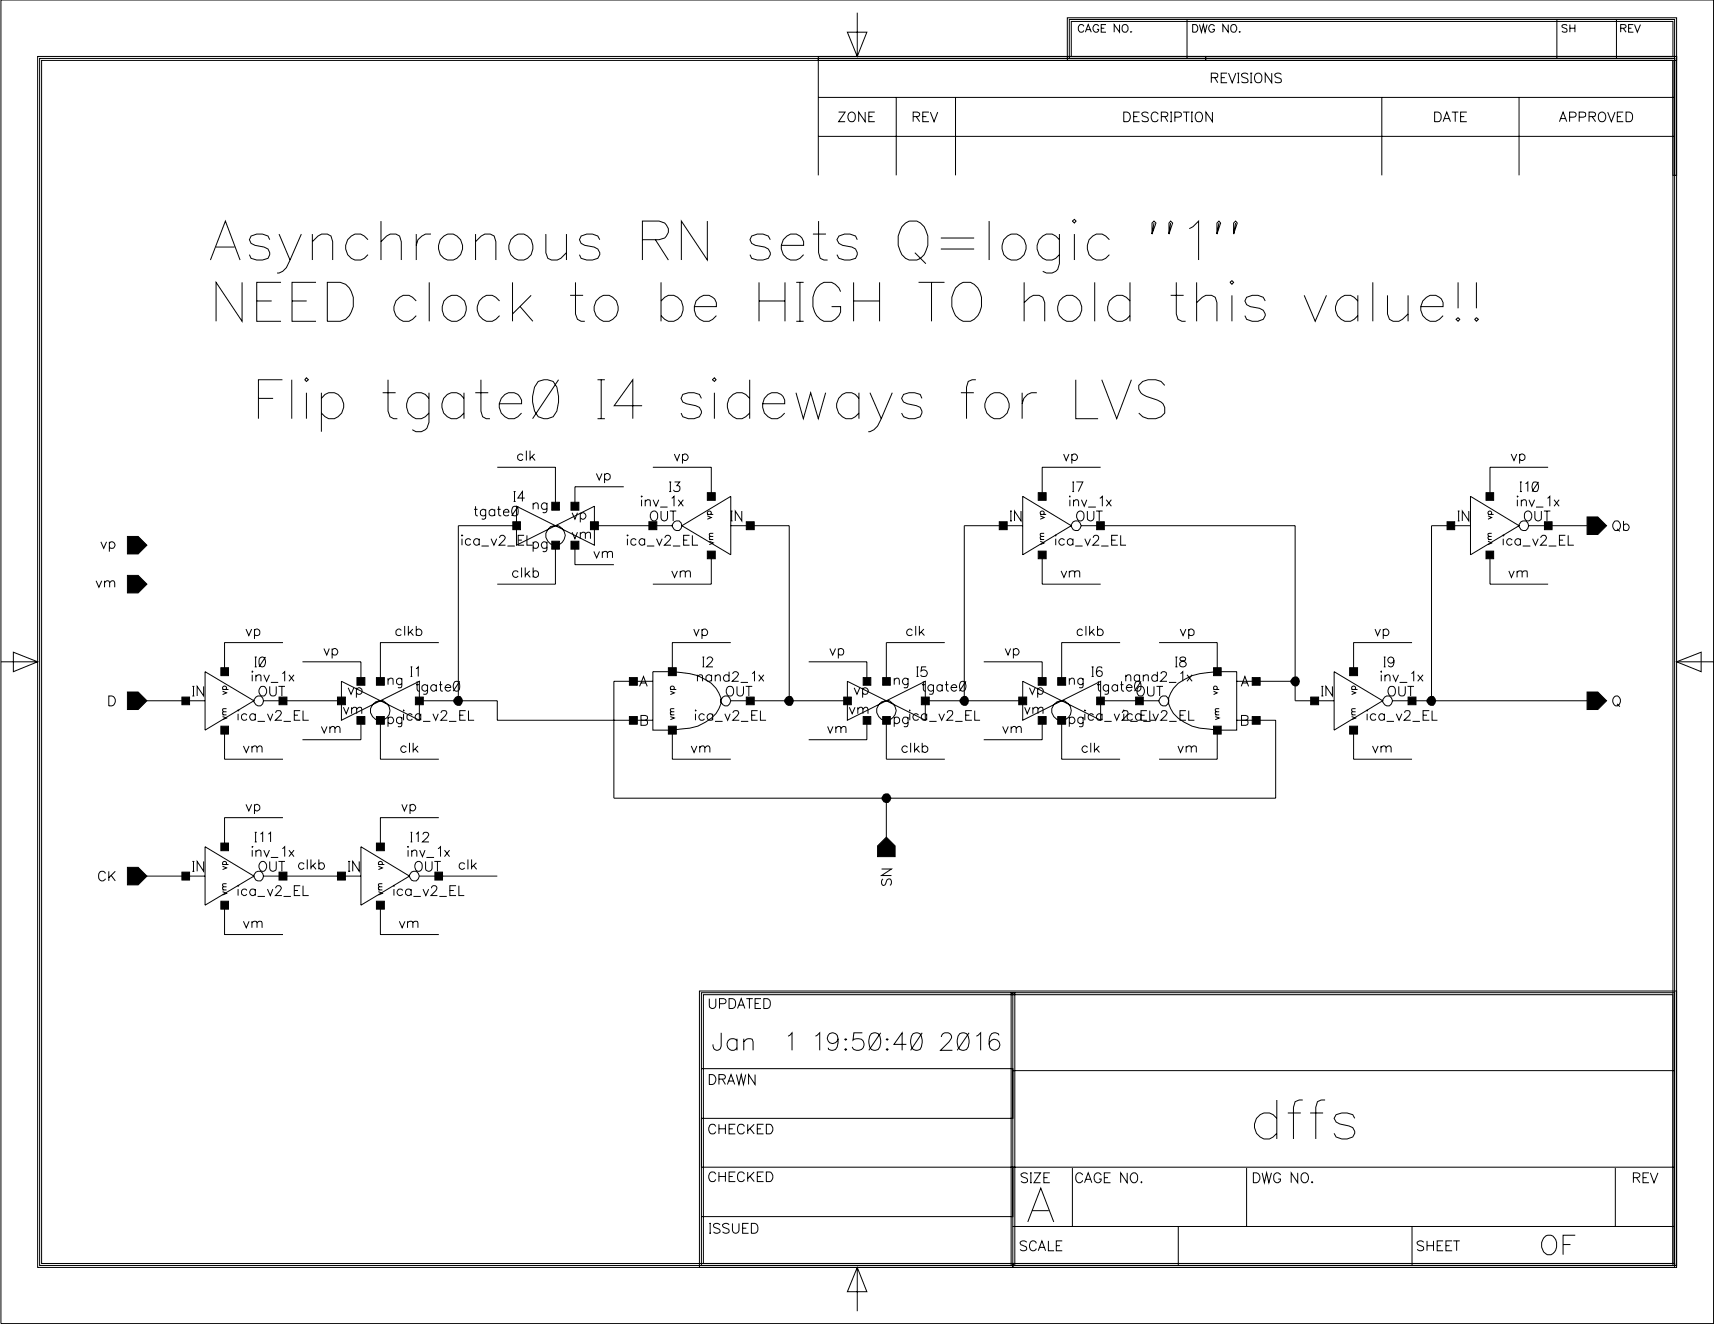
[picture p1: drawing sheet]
<svg xmlns="http://www.w3.org/2000/svg" width="514mm" height="398mm" viewBox="0 0 514 398" stroke-linecap="round" stroke-linejoin="round" font-family="sans-serif">
<g fill="none" stroke="#000" stroke-width=".3">
<path d="M11.3 16.9h491.5v362.6h-1.1v-361.4h-489.2v360.8h489.7v1.2h-490.9zM11.9 17.5h490.3v362h-490.3zM245.4 16.9h257.4v35.7h-1.1v-34.5h-256.3zM254.1 9.7h5.9l-2.9 7.2zM257.1 3.8v13.1M320.1 5.3h182.7v12.8h-141.2v-1.2h140.1v-10.5h-180.4v10.5h40.3v1.2h-41.5zM320.7 5.8h181.5v11.7h-181.5zM325.1 7.9a.88 .88 0 0 0-1-.5 .88 .88 0 0 0-.7 .8v.6a.88 .88 0 0 0 .7 .9 .88 .88 0 0 0 1-.6M325.5 9.7l.8-2.3 1 2.3M325.8 8.9h1.1M329.5 7.9l-.4-.4a1.1 1.1 0 0 0-1.4 1 1.1 1.1 0 0 0 1.4 1.1l.4-.8h-.5M330.2 8.5h1"/>
<path d="M331.7 7.4h-1.5v2.3h1.5M335.7 7.4v2.3l-1.6-2.3v2.3M336.9 7.5a1.1 1.1 0 0 1 1.4 1 1.1 1.1 0 0 1-1.4 1.1l-.4-.8 .1-.9zM339 9.6h.3zM356 5.8v11.7M357.7 7.4h.7a1.22 1.22 0 0 1 .8 1.1 1.22 1.22 0 0 1-.8 1.2h-.7zM359.7 7.4l.6 2.3 .6-2.3 .5 2.3 .6-2.3M364.2 7.9a.88 .88 0 0 0-1-.5 .88 .88 0 0 0-.7 .8v.6a.85 .85 0 0 0 .8 .9 .85 .85 0 0 0 .9-.9h-.6M368.3 7.4v2.3l-1.6-2.3v2.3M369.5 7.5a.79 .79 0 0 1 1.1 .2 1.11 1.11 0 0 1 .2 1.4 1.11 1.11 0 0 1-1.3 .5l-.4-.8 .1-.9zM371.6 9.6h.3zM466.9 5.8v11.7"/>
<path d="M469.9 7.7a.88 .88 0 0 0-1.5 .2l.1 .2 1.3 .5 .1 .7a.97 .97 0 0 1-1.5 0M470.8 8.5h1.5M470.8 7.4v2.3M472.3 7.4v2.3M484.7 5.8v11.7M486 8.5h1l.6-.5v-.2l-.2-.3-1.4-.1v2.3M486.8 8.5l.8 1.2M488.4 8.5h.8M489.8 7.4h-1.4v2.3h1.4M490.2 7.4l.8 2.3 .9-2.3M513.9 0v396.9h-513.6v-396.9M245.4 29.2h256.8"/>
<path d="M251.5 33.6h1.9l-1.9 2.9h1.9M254.5 34a1.2 1.2 0 0 1 1.6-.1 1.2 1.2 0 0 1 .4 1.5 1.1 1.1 0 0 1-1.1 1.1 1.1 1.1 0 0 1-1.1-1.1zM259.4 33.6v2.9l-1.9-2.9v2.9M260.5 35h1.1M262.3 33.6h-1.8v2.9h1.8M268.8 29.2v23.4M273.8 35h1.3a.68 .68 0 0 0 .6-.4 .68 .68 0 0 0-.1-.7l-.5-.3h-1.3v2.9M274.8 35l1 1.5M276.7 35h1.1M278.6 33.6h-1.9v2.9h1.9M279 33.6l1.1 2.9 1.1-2.9M286.5 29.2v23.4"/>
<path d="M337 33.6h1a1.55 1.55 0 0 1 1 1.5 1.55 1.55 0 0 1-1 1.4h-1zM340 35h1.1M341.7 33.6h-1.7v2.9h1.7M344.4 34a1.1 1.1 0 0 0-1.1-.4 1.1 1.1 0 0 0-.9 .7l.3 .4 1.4 .6 .3 .8a1.26 1.26 0 0 1-2 0M347.3 34.3a1.09 1.09 0 0 0-1.2-.7 1.09 1.09 0 0 0-.9 1.1v.7a1.09 1.09 0 0 0 .9 1.1 1.09 1.09 0 0 0 1.2-.7M348.3 35h1.2a.74 .74 0 0 0 .7-.9l-.7-.5h-1.2v2.9M349.3 35l.9 1.5M350.9 33.6h.6M350.9 36.5h.6M351.2 33.6v2.9M352.3 35.1h1.2l.6-.2 .2-.8-.8-.5h-1.2v2.9M354.8 33.6h1.9"/>
<path d="M355.8 33.6v2.9M357.2 33.6h.5M357.2 36.5h.5M357.4 33.6v2.9M358.7 34a1.2 1.2 0 0 1 1.5-.1 1.2 1.2 0 0 1 .4 1.5 1.1 1.1 0 0 1-1.1 1.1 1.1 1.1 0 0 1-1.1-1.1zM363.2 23.3l1.7-.1 .3-.4-.1-.6-.6-.3h-1.3v2.9M363.6 33.6v2.9l-2-2.9v2.9M364.3 23.3l.9 1.5M366.2 23.3h1.1M368 21.9h-1.8v2.9h1.8M368.4 21.9l1.1 2.9 1.1-2.9M371 21.9h.6"/>
<path d="M371 24.8h.6M371.4 21.9v2.9M374.3 22.4a1.1 1.1 0 0 0-1.1-.5 1.1 1.1 0 0 0-.9 .7l.3 .4 1.1 .5a.73 .73 0 0 1 .5 .5 .73 .73 0 0 1-.2 .7 1.65 1.65 0 0 1-1.7-.2M374.9 21.9h.6M374.9 24.8h.6M375.2 21.9v2.9M376.5 22.4a1.2 1.2 0 0 1 1.5-.2 1.2 1.2 0 0 1 .4 1.5 1.1 1.1 0 0 1-1.1 1.1 1.1 1.1 0 0 1-1.1-1.1zM381.4 21.9v2.9l-2-2.9v2.9M384.2 22.4a1.1 1.1 0 0 0-1-.5 1.1 1.1 0 0 0-.9 .7l.3 .4 1.4 .6a.7 .7 0 0 1 0 1.1 1.65 1.65 0 0 1-1.7-.2M414.4 29.2v23.4M430.2 33.6h1a1.55 1.55 0 0 1 1 1.5 1.55 1.55 0 0 1-1 1.4h-1zM432.8 36.5l1.1-2.9 1.1 2.9"/>
<path d="M433.2 35.6h1.3M435.4 33.6h1.9M436.4 33.6v2.9M438 35h1.1M439.9 33.6h-1.9v2.9h1.9M455.5 29.2v23.4M467.6 36.5l1.1-2.9 1.1 2.9M468.1 35.6h1.3M470.7 35.1h1.3a.77 .77 0 0 0 .6-.5 .77 .77 0 0 0-.2-.8l-1.7-.2v2.9M473.6 35.1h1.2l.6-.2v-1l-.6-.3h-1.2v2.9M476.5 35h1.3a.74 .74 0 0 0 .7-.9l-.7-.5h-1.3v2.9M477.5 35l1 1.5"/>
<path d="M479.6 34a1.2 1.2 0 0 1 1.5-.1 1.2 1.2 0 0 1 .4 1.5 1.1 1.1 0 0 1-1.1 1.1 1.1 1.1 0 0 1-1.1-1.1zM482.1 33.6l1.1 2.9 1.1-2.9M485 35h1.1M486.8 33.6h-1.8v2.9h1.8M487.6 33.6h1a1.55 1.55 0 0 1 1 1.5 1.55 1.55 0 0 1-1 1.4h-1zM245.4 40.9h256.8M245.4 52.6v-35.1h256.8v35.1M63.1 78l4.5-11.7 4.4 11.7M64.8 74.1h5.5M80.9 71.9l-.5-1.1-1.7-.6h-1.7l-1.7 .6-.5 1.1 .5 1.1 1.2 .6 2.7 .5 1.2 .6 .5 1.1v.6l-.5 1.1-1.7 .5h-1.7l-1.7-.5-.5-1.1M83.7 70.2l3.3 7.8M90.4 70.2l-4.5 10.1-1.1 1.1-1.1 .5h-.6"/>
<path d="M93.7 72.5l1.7-1.7 1.1-.6h1.7l1.1 .6 .5 1.7v5.5M93.7 70.2v7.8M110.3 71.9a3.6 3.6 0 0 0-3.9-1.7 3.6 3.6 0 0 0-2.7 3.4 3.7 3.7 0 0 0 2.2 4.1 3.7 3.7 0 0 0 4.4-1.3M114.2 72.5l1.7-1.7 1.1-.6h1.7l1.1 .6 .5 1.7v5.5M114.2 66.3v11.7M124.8 70.2v7.8M129.2 70.2a3.8 3.8 0 0 0-4.4 3.4M132 71.9a3.6 3.6 0 0 1 4-1.7 3.6 3.6 0 0 1 2.7 3.4 3.7 3.7 0 0 1-3.6 4.5 3.7 3.7 0 0 1-3.6-4.5zM142.6 72.5l1.7-1.7 1.1-.6h1.6l1.2 .6 .5 1.7v5.5M142.6 70.2v7.8M153.2 71.9a3.6 3.6 0 0 1 4.5-1.5 3.6 3.6 0 0 1 2.1 4.3 3.7 3.7 0 0 1-4.2 3.3 3.7 3.7 0 0 1-3-4.4zM163.7 70.2v5.6l.6 1.7 1.1 .5h1.7l1.1-.5 1.7-1.7"/>
<path d="M169.9 70.2v7.8M179.9 71.9l-.6-1.1-1.6-.6h-1.7l-1.7 .6-.5 1.1 .5 1.1 1.1 .6 2.8 .5 1.1 .6 .6 1.1v.6l-.6 1.1-1.6 .5h-1.7l-1.7-.5-.5-1.1M192.6 71.9h5l1.7-.5a2.76 2.76 0 0 0 0-4.5l-1.7-.6h-5v11.7M196.5 71.9l3.9 6.1M212.1 66.3v11.7l-7.8-11.7v11.7M231 71.9l-.6-1.1-1.6-.6h-1.7l-1.7 .6-.5 1.1 .5 1.1 1.1 .6 2.8 .5 1.1 .6 .6 1.1v.6l-.6 1.1-1.6 .5h-1.7l-1.7-.5-.5-1.1M234.3 73.6h6.7a3.1 3.1 0 0 0-1.6-3.1 3.1 3.1 0 0 0-3.4 .3 3.9 3.9 0 0 0-1.3 5.2 3.9 3.9 0 0 0 5.2 1.5l1.1-1.1M243.8 70.2h3.9M245.5 66.3v9.5l.5 1.7 1.1 .5h1.1M257.1 71.9l-.5-1.1-1.7-.6h-1.6l-1.7 .6-.6 1.1 .6 1.1 1.1 .6 2.8 .5 1.1 .6 .5 1.1v.6l-.5 1.1-1.7 .5h-1.6l-1.7-.5-.6-1.1M270.5 68a4 4 0 0 1 3.9-1.8 4 4 0 0 1 3.3 2.9 7.1 7.1 0 0 1-1.7 8.4 4 4 0 0 1-6.1-2.2 7.5 7.5 0 0 1 .6-7.3zM274.3 75.8l3.4 3.3"/>
<path d="M282.1 71.4h10M282.1 74.7h10M296.6 66.3v11.7M301 71.9a3.6 3.6 0 0 1 4-1.7 3.6 3.6 0 0 1 2.7 3.4 3.7 3.7 0 0 1-3.6 4.5 3.7 3.7 0 0 1-3.6-4.5zM317.7 70.2v8.9l-.5 1.7a3.3 3.3 0 0 1-4.5 .6M317.7 71.9a3.6 3.6 0 0 0-4-1.7 3.6 3.6 0 0 0-2.7 3.4 3.7 3.7 0 0 0 2.2 4.1 3.7 3.7 0 0 0 4.5-1.3M321.6 66.3l.6-.5 .5 .5-.5 .6zM322.2 70.2v7.8M332.7 71.9a3.6 3.6 0 0 0-4.5-1.5 3.6 3.6 0 0 0-2.1 4.3 3.6 3.6 0 0 0 2.7 3.3 3.6 3.6 0 0 0 3.9-1.6M346.1 66.9l-.6 3.3v-3.3l.6-.6 .6 .6-1.2 3.3M351.1 66.9l-.6 3.3v-3.3l.6-.6 .5 .6-1.1 3.3M356.6 68.6l1.1-.6 1.7-1.7v11.7"/>
<path d="M365.5 66.9l-.6 3.3v-3.3l.6-.6 .5 .6-1.1 3.3M370.5 66.9l-.6 3.3v-3.3l.6-.6 .5 .6-1.1 3.3M72.6 84.7v11.7l-7.8-11.7v11.7M77 90.3h4.5M84.3 84.7h-7.3v11.7h7.3M87.6 90.3h4.4M94.8 84.7h-7.2v11.7h7.2M98.2 84.7h3.9a5.2 5.2 0 0 1 3.8 4.5 7 7 0 0 1-2.2 6.6l-1.6 .6h-3.9zM124.8 90.3a3.6 3.6 0 0 0-4-1.7 3.6 3.6 0 0 0-2.7 3.3 3.7 3.7 0 0 0 2.3 4.1 3.7 3.7 0 0 0 4.4-1.3M128.7 84.7v11.7M133.1 90.3a3.7 3.7 0 0 1 4.6-1.5 3.7 3.7 0 0 1 2.1 4.2 3.7 3.7 0 0 1-4.2 3.4 3.7 3.7 0 0 1-3-4.5zM149.8 90.3a3.6 3.6 0 0 0-4-1.7 3.6 3.6 0 0 0-2.7 3.3 3.7 3.7 0 0 0 2.3 4.1 3.7 3.7 0 0 0 4.4-1.3"/>
<path d="M153.7 84.7v11.7M156 91.9l3.8 4.5M159.3 88.6l-5.6 5.5M171 88.6h3.9M172.6 84.7v9.4l.6 1.7 1.1 .6h1.1M178.8 90.3a3.6 3.6 0 0 1 4.5-1.5 3.6 3.6 0 0 1 2.1 4.2 3.7 3.7 0 0 1-4.2 3.4 3.7 3.7 0 0 1-3-4.5zM198.2 90.3a3.6 3.6 0 0 1 4.6-1.5 3.6 3.6 0 0 1 2 4.2 3.5 3.5 0 0 1-2.7 3.3 3.5 3.5 0 0 1-3.9-1.6M198.2 84.7v11.7M208.2 91.9h6.6a3.1 3.1 0 0 0-1.5-3 3.1 3.1 0 0 0-3.5 .3 4 4 0 0 0-1.4 4.6 4 4 0 0 0 4.2 2.6l1.1-.6 1.1-1.1M227.6 90.3h7.8M227.6 84.7v11.7M235.4 84.7v11.7"/>
<path d="M238.8 84.7h2.2M238.8 96.4h2.2M239.9 84.7v11.7M252.1 87.5a4 4 0 0 0-3.9-3 4 4 0 0 0-3.9 3 6.6 6.6 0 0 0 2.8 8.9 4 4 0 0 0 5-4.5h-2.7M256 90.3h7.8M256 84.7v11.7M263.8 84.7v11.7M275.4 84.7h7.8M279.3 84.7v11.7M286.5 86.4a4 4 0 0 1 4-1.8 4 4 0 0 1 3.3 2.9 6.6 6.6 0 0 1-2.8 8.9 4.3 4.3 0 0 1-5-2.8 7.4 7.4 0 0 1 .5-7.2zM307.1 90.8l1.7-1.6 1.1-.6h1.7l1.1 .6 .6 1.6v5.6M307.1 84.7v11.7"/>
<path d="M318.8 89.2a3.8 3.8 0 0 1 4.8 .7 3.8 3.8 0 0 1 .2 4.8 3.6 3.6 0 0 1-4.5 1.5 3.6 3.6 0 0 1-2.1-4.3l.5-1.6zM328.3 84.7v11.7M338.9 90.3a3.7 3.7 0 0 0-4.6-1.5 3.7 3.7 0 0 0-2.1 4.2 3.6 3.6 0 0 0 2.7 3.3 3.6 3.6 0 0 0 4-1.6M338.9 84.7v11.7M351.1 88.6h3.9M352.7 84.7v9.4l.6 1.7 1.1 .6h1.1M358.8 90.8l1.7-1.6 1.1-.6h1.7l1.1 .6 .5 1.6v5.6M358.8 84.7v11.7M368.8 84.7l.6-.5 .5 .5-.5 .6zM369.4 88.6v7.8M379.4 90.3l-.6-1.1-1.6-.6h-1.7l-1.7 .6-.5 1.1 .5 1.1 1.1 .5 2.8 .6 1.1 .5 .6 1.1v.6l-.6 1.1-1.6 .6h-1.7l-1.7-.6-.5-1.1M391.1 88.6l3.3 7.8 3.4-7.8"/>
<path d="M407.2 90.3a3.6 3.6 0 0 0-4-1.7 3.6 3.6 0 0 0-2.7 3.3 3.7 3.7 0 0 0 2.2 4.1 3.7 3.7 0 0 0 4.5-1.3M407.2 88.6v7.8M411.7 84.7v11.7M416.1 88.6v5.5l.6 1.7 1.1 .6h1.7l1.1-.6 1.7-1.7M422.3 88.6v7.8M426.1 91.9h6.7a3.1 3.1 0 0 0-1.6-3 3.1 3.1 0 0 0-3.4 .3 4 4 0 0 0-1.5 4.7 4 4 0 0 0 4.3 2.5l1.1-.6 1.1-1.1M436.7 95.8l.5-.6 .6 .6-.6 .6zM437.2 84.7v7.8M442.2 95.8l.6-.6 .5 .6-.5 .6zM442.8 84.7v7.8M77.5 119.5h4.4M84.7 113.9h-7.2v11.7"/>
<path d="M87.5 113.9v11.7M91.9 113.3l.6 .6-.6 .5-.5-.5zM91.9 117.8v7.8M96.4 119.5a3.7 3.7 0 0 1 4.5-1.5 3.7 3.7 0 0 1 2.2 4.2 3.6 3.6 0 0 1-2.7 3.3 3.6 3.6 0 0 1-4-1.6M96.4 117.8v11.7M114.8 117.8h3.8M116.4 113.9v9.4l.6 1.7 1.1 .6h1.1M128.6 117.8v8.9a3.1 3.1 0 0 1-1.8 2.6 3.1 3.1 0 0 1-3.2-.4M128.6 119.5a3.7 3.7 0 0 0-4.5-1.5 3.7 3.7 0 0 0-2.2 4.2 3.6 3.6 0 0 0 2.8 3.3 3.6 3.6 0 0 0 3.9-1.6M139.1 119.5a3.6 3.6 0 0 0-4.4-1.5 3.6 3.6 0 0 0-2.2 4.2 3.5 3.5 0 0 0 2.7 3.3 3.5 3.5 0 0 0 3.9-1.6M139.1 117.8v7.8M142.5 117.8h3.9"/>
<path d="M144.2 113.9v9.4l.5 1.7 1.1 .6h1.1M161.4 114.4l1.7-.5h1.1l1.7 .5 1.1 1.7 .5 2.8v1.7l-.5 2.7-1.1 1.7-1.7 .6h-1.1l-1.7-.6a8.9 8.9 0 0 1 0-10.6zM167.5 113.9l-7.8 11.7M179.2 113.9h2.2M180.3 113.9v11.7M210.3 119.5l-.6-1.2-1.6-.5h-1.7l-1.6 .5-.6 1.2 .6 1.1 4.9 1.6 .6 1.1v.6l-.6 1.1-1.6 .6h-1.7l-1.6-.6-.6-1.1M213.6 113.9l.6-.6 .5 .6-.5 .5zM214.2 117.8v7.8M224.8 119.5a3.7 3.7 0 0 0-4.5-1.5 3.7 3.7 0 0 0-2.2 4.2 3.6 3.6 0 0 0 2.7 3.3 3.6 3.6 0 0 0 4-1.6M224.8 113.9v11.7M238.7 117.8l2.2 7.8 2.2-7.8 2.3 7.8 2.2-7.8M257.6 119.5a3.7 3.7 0 0 0-4.5-1.5 3.7 3.7 0 0 0-2.2 4.2 3.6 3.6 0 0 0 2.7 3.3 3.6 3.6 0 0 0 4-1.6"/>
<path d="M257.6 117.8v7.8M260.9 117.8l3.4 7.8M267.6 117.8l-3.3 7.8a4.6 4.6 0 0 1-3.9 3.9M276.5 119.5l-.5-1.2-1.7-.5h-1.7l-1.6 .5-.6 1.2 .6 1.1 5 1.6 .5 1.1v.6l-.5 1.1-1.7 .6h-1.7l-1.6-.6-.6-1.1M288.1 117.8h3.9M292.6 113.9h-1.1l-1.1 .5-.6 1.7v9.5M297 118.3a3.8 3.8 0 0 1 4.8 .7 3.8 3.8 0 0 1 .2 4.9 3.6 3.6 0 0 1-3.9 1.6 3.6 3.6 0 0 1-2.8-3.3v-1.1l.6-1.6zM306.5 117.8v7.8M310.9 117.8a3.6 3.6 0 0 0-4.4 3.3M322.6 113.9v11.7h6.7M330.4 113.9l4.5 11.7 4.4-11.7M349.3 115.6l-1.1-1.2a5.4 5.4 0 0 0-6.7 1.2 3 3 0 0 0 2.3 3.3l3.3 1.1a3.1 3.1 0 0 1 2.2 3.9 5.1 5.1 0 0 1-7.8 0"/>
<path d="M149.7 121.1h6.7a3.1 3.1 0 0 0-1.5-3.1 3.1 3.1 0 0 0-3.5 .3 4 4 0 0 0-1.5 4.7 4 4 0 0 0 4.3 2.6l1.1-.6 1.1-1.1M156.8 136.6a.9 .9 0 0 0-1.3-.1 .9 .9 0 0 0 0 1.3 .9 .9 0 0 0 1.3-.1M157.8 135.1v3M158.9 135.1v3M159.5 137l1 1.1M160.3 136.1l-1.4 1.4M179.2 125.6h2.2M192.6 121.7h-8.4l5.6-7.8v11.7M202.2 136.1l.9 2 .7-2M204.7 136.6a.94 .94 0 0 1 1.4-.2 .94 .94 0 0 1 0 1.4 .94 .94 0 0 1-1.4-.1M204.7 136.1v2.9M228.7 121.1h6.6a3.1 3.1 0 0 0-1.5-3.1 3.1 3.1 0 0 0-3.5 .3 4.2 4.2 0 0 0 1.1 7.3h1.7l1.1-.6 1.1-1.1"/>
<path d="M319 136.1l.7 2 .9-2M321.4 136.6a.94 .94 0 0 1 1.4-.2 .94 .94 0 0 1 0 1.4 .94 .94 0 0 1-1.4-.1M321.4 136.1v2.9M453.2 136.1l.8 2 .9-2M455.7 136.6a.9 .9 0 0 1 1.3-.1 .9 .9 0 0 1 0 1.3 .9 .9 0 0 1-1.3-.1M455.7 136.1v2.9M142.2 152.7h1M142.6 151.8v2.4l.2 .4 .5 .1M145.7 152.7v2.3a.72 .72 0 0 1-.5 .6 .72 .72 0 0 1-.7-.1M145.7 153.2a.92 .92 0 0 0-1.4-.1 .92 .92 0 0 0 0 1.3 .92 .92 0 0 0 1.4-.1M148.4 153.2a.96 .96 0 0 0-1.4-.1 .96 .96 0 0 0 0 1.4 .96 .96 0 0 0 1.4-.2M148.4 152.7v2"/>
<path d="M149.1 140.1h17.5v11.7M149.1 152.7h1M149.5 151.8v2.4l.2 .4 .6 .1M151 153.6h1.6a.81 .81 0 0 0-.8-.9 .81 .81 0 0 0-.8 .9 .91 .91 0 0 0 .5 1 .91 .91 0 0 0 1.1-.3M153.9 152a.95 .95 0 0 1 1.4 .4 2.59 2.59 0 0 1-.3 2.2 1.02 1.02 0 0 1-1.4-.4 2.23 2.23 0 0 1 .3-2.2zM154 147.4h.6M154 150.4h.6M154.3 147.4v3M154.9 151.8v11.7l23.4-11.7v11.7zM154.9 157.6h-17.5v52.5M155.4 151.8l-2 2.9M157.3 149.4h-2l1.4-2v3"/>
<path d="M159.9 151.4l.7-.6 .6 .2 .2 1.7M159.9 150.8v1.9M164 150.8v2.3a.79 .79 0 0 1-1 .7l-.2-.2M164 151.2a.96 .96 0 0 0-1.4-.1 .96 .96 0 0 0 0 1.4 .96 .96 0 0 0 1.4-.1M165.1 157.9a2.98 2.98 0 0 1 3.8 .9 2.98 2.98 0 0 1-.3 3.8 2.88 2.88 0 0 1-4 .2 2.88 2.88 0 0 1-.3-4zM171.6 159.6l.8 1.9 .8-1.9M171.6 153.8l.8 1.9 .8-1.9M174 154.2a.94 .94 0 0 1 1.4-.2 .94 .94 0 0 1 0 1.4 .94 .94 0 0 1-1.4-.1M174 153.8v2.8M174 159.6v1.9M178.3 157.6h23.3M178.8 142l.9 1.9 .8-1.9"/>
<path d="M181.3 142.4a.94 .94 0 0 1 1.4-.1 .94 .94 0 0 1 0 1.4 .94 .94 0 0 1-1.4-.2M181.3 142v2.9M187.1 146h-14.7v5.8M192.2 148.8h.4l-.2 .2zM192.4 149.9v1.9M193.5 150.5l.7-.6 .7 .1 .1 1.8M193.5 149.9v1.9M195.3 153.7a1.07 1.07 0 0 1 1.2-.4 1.07 1.07 0 0 1 .7 1 1.34 1.34 0 0 1-1.3 1.9l-.6-.4a2.08 2.08 0 0 1 0-2.1zM195.8 140.1h17.5v8.7M195.9 149.9l.8 1.9 .9-1.9M198 152.1h2.2M198.2 153.2v2.2a.98 .98 0 0 0 1 .8 .98 .98 0 0 0 1-.8v-2.2"/>
<path d="M200.7 147.4h.6M200.7 144.5h.6M200.9 153.2h1.9M201 144.5v2.9M201.5 149.4l.6-.6v3M201.9 153.2v3M202.3 144.5h1.5l-.8 1.1a.93 .93 0 0 1 .9 1.1 .93 .93 0 0 1-1.3 .7l-.6-.5M203.4 149.9l1.5 1.9M204.5 157.6l14.6-8.8v17.6zM204.9 149.9l-1.5 1.9M212.1 154.7l1.2 .5-1.2 .5M212.1 154.3h1.8"/>
<path d="M212.4 154.3a.57 .57 0 0 1-.1-.9 .57 .57 0 0 1 .8 0 .57 .57 0 0 1-.1 .9M213.9 159.9l-1.1 .1-.1 .4 .3 .5M219.1 157.6h17.6v52.5M219.1 153.2h.6M219.1 156.2h.6M219.4 153.2v3M222.4 153.2v3l-1.9-3v3M302.9 153.2h.6M302.9 156.2h.6M303.1 153.2v3M306.2 153.2v3l-2-3v3M306.7 148.8l14.6 8.8-14.6 8.8z"/>
<path d="M306.7 157.6h-17.5v52.5M311.9 154.7l1.2 .5-1.2 .5M311.9 154.3h1.8M312.2 154.3a.57 .57 0 0 1-.1-.9 .57 .57 0 0 1 .9 0 .57 .57 0 0 1-.1 .9M313.1 159.9l-1.1 .1-.1 .4 .4 .5M320.7 148.8h.2l-.1 .2zM320.8 149.9v1.9M321.6 147.4h.5M321.6 144.5h.5M321.8 144.5v2.9M321.9 150.5l.7-.6 .7 .1 .2 1.8M321.9 149.9v1.9"/>
<path d="M322.8 144.5h1.9l-1.3 2.9M323.1 153.7a1.08 1.08 0 0 1 1.2-.4 1.08 1.08 0 0 1 .8 1 1.34 1.34 0 0 1-1.4 1.9l-.6-.4a2.08 2.08 0 0 1 0-2.1zM324.2 157.6h64.2v52.5h11.7M324.3 149.9l.8 1.9 .8-1.9M326.1 153.2v2.2a.98 .98 0 0 0 1 .8 .98 .98 0 0 0 .9-.8v-2.2M326.3 152.1h2.3M328.7 153.2h2M329.6 153.2v3M329.8 149.4l.8-.6v3M330.1 140.1h-17.6v8.7M331.8 149.9l1.5 1.9M333.3 149.9l-1.5 1.9"/>
<path d="M437.2 153.2h.5M437.2 156.2h.5M437.4 153.2v3M440.5 153.2v3l-2-3v3M441 148.8l14.5 8.8-14.5 8.8zM441 157.6h-11.7v52.5M446.2 154.7l1.1 .5-1.1 .5M446.2 154.3h1.7M446.5 154.3a.55 .55 0 0 1-.1-.9 .55 .55 0 0 1 .8 0 .55 .55 0 0 1-.1 .9M447.3 159.9l-1 .1-.1 .4 .4 .5M455 148.8h.2l-.2 .2zM455 149.9v1.9"/>
<path d="M455.8 147.4h.6M455.8 144.5h.6M456 144.5v2.9M456.2 150.5l.7-.6 .7 .1 .1 1.8M456.2 149.9v1.9M457.5 145l.7-.5v2.9M457.7 153.4a1.15 1.15 0 0 1 1.6 .9v.8a1.1 1.1 0 0 1-1.1 1.1 1.1 1.1 0 0 1-1.1-1.1 1.51 1.51 0 0 1 .6-1.7zM458.4 157.6h17.5M458.5 149.9l.8 1.9 .9-1.9M459.9 144.6a1.02 1.02 0 0 1 1.3 .4 2.42 2.42 0 0 1-.2 2.3 1.02 1.02 0 0 1-1.4-.4 2.42 2.42 0 0 1 .3-2.3zM460.3 153.2v2.2a.98 .98 0 0 0 .9 .8 .98 .98 0 0 0 1-.8v-2.2M460.6 152.1h2.2"/>
<path d="M461.4 144.5l-2 2.9M463 153.2h1.9M463.9 153.2v3M464.1 149.4l.7-.6v3M464.3 140.1h-17.5v8.7M466 149.9l1.6 1.9M467.6 149.9l-1.6 1.9M475.9 155h3.3l2.6 2.6-2.6 2.7h-3.3zM484.2 156.3a1.41 1.41 0 0 1 1.6 .7 1.41 1.41 0 0 1-.2 1.7l-.3 .3a1.41 1.41 0 0 1-1.6-.7 1.41 1.41 0 0 1 .3-1.7zM484.9 158.6l.9 .7M486.9 157.6a.94 .94 0 0 1 1.4-.2 .94 .94 0 0 1 0 1.4 .94 .94 0 0 1-1.4-.1M486.9 156.2v2.9"/>
<path d="M28.8 174.2l.9 1.9 .8-1.9M30.3 162.5l.8 1.9 .8-1.9M31.4 174.8l.6-.6 .7 .1 .2 1.8M31.4 174.2v1.9M32.8 162.9a.94 .94 0 0 1 1.4-.2 .94 .94 0 0 1 0 1.4 .94 .94 0 0 1-1.4-.1M32.8 162.5v2.9M32.9 174.8l.7-.6 .6 .1 .2 1.8M38.2 160.9h3.2l2.7 2.6-2.7 2.6h-3.2zM38.2 172.6h3.2l2.7 2.6-2.7 2.6h-3.2zM138.4 160.5h.3l-.2 .2zM138.5 161.5v2M141.2 162a.9 .9 0 0 0-1.4-.1 .9 .9 0 0 0 0 1.3 .9 .9 0 0 0 1.4-.1"/>
<path d="M143.7 162a.94 .94 0 0 0-1.4-.2 .94 .94 0 0 0 0 1.4 .94 .94 0 0 0 1.4-.1M143.7 161.5v2M144.4 163.7h2.2M147.3 161.5l.8 2 .9-2M149.8 161.3l.3-.6 .3-.2h.5l.4 .4a.79 .79 0 0 1-.2 1.2l-1.5 1.4h2M152.2 163.7h2.2M155.4 171.6a.95 .95 0 0 0-1.4-.1 .95 .95 0 0 0 0 1.4 .95 .95 0 0 0 1.4-.2M155.4 162h1.1M156.4 170.2v2.9M157.2 160.5h-1.8v3h1.8M157.5 170.2v2.9M158 160.5v3h1.7"/>
<path d="M158 172l1 1.1M158.9 171.2l-1.4 1.4M159.9 171.6a.91 .91 0 0 1 1.3-.1 .91 .91 0 0 1 0 1.3 .91 .91 0 0 1-1.3-.1M159.9 162.9a.9 .9 0 0 1 1.3-.1 .9 .9 0 0 1 0 1.3 .9 .9 0 0 1-1.3-.1M159.9 162.5v2.9M159.9 170.2v2.9M164 162.5v2.3a.79 .79 0 0 1-1 .6l-.2-.1M164 162.9a.94 .94 0 0 0-1.4-.2 .94 .94 0 0 0 0 1.4 .94 .94 0 0 0 1.4-.1M166.6 163.5v11.7h-17.5M172.4 163.5v5.8h11.7M174 160.1a1 1 0 0 1 1.5-.3v1.7M175.5 160.1a1 1 0 0 1 1.5-.3l.1 1.7"/>
<path d="M178.1 165.4l.8 1.9 .9-1.9M180.6 165.9a1.02 1.02 0 0 1 1.4-.5l.1 1.9M180.6 165.4v1.9M182.1 165.9a1.02 1.02 0 0 1 1.4-.5l.2 1.9M188 160.5h.3l-.1 .2zM188.2 161.5v2M190.8 162a.9 .9 0 0 0-1.3-.1 .9 .9 0 0 0 0 1.3 .9 .9 0 0 0 1.3-.1M193.3 162a.94 .94 0 0 0-1.4-.2 .94 .94 0 0 0 0 1.4 .94 .94 0 0 0 1.4-.1M193.3 161.5v2M194 163.7h2.2M196.9 161.5l.8 2 .9-2M199.4 161.3l.3-.6 .3-.2h.5l.4 .4a.79 .79 0 0 1-.2 1.2l-1.5 1.4h2"/>
<path d="M201.5 171.2l.8 1.9 .8-1.9M201.8 163.7h2.2M204 171.7a1.02 1.02 0 0 1 1.3-.4l.2 1.8M204 171.2v1.9M205 162h1.1M205.5 171.7a1.02 1.02 0 0 1 1.4-.4l.1 1.8M206.8 160.5h-1.8v3h1.8M207.6 160.5v3h1.7M212.7 162.3l1.2 .5-1.2 .5M212.7 161.8h1.2M213.3 166.4v8.8h-17.5M213.9 160.9l-1.1 .1-.1 .4 .3 .4"/>
<path d="M311.9 162.3l1.2 .5-1.2 .5M311.9 161.8h1.2M312.5 166.4v8.8h17.6M313.1 160.9l-1.1 .1-.1 .4 .4 .4M316.4 160.5h.3l-.1 .2zM316.6 161.5v2M318.2 171.2l.9 1.9 .8-1.9M319.2 162a.94 .94 0 0 0-1.4-.2 .94 .94 0 0 0 0 1.4 .94 .94 0 0 0 1.4-.1M320.7 171.7a1.15 1.15 0 0 1 1.4-.4l.2 1.8M320.7 171.2v1.9M321.8 162a.94 .94 0 0 0-1.4-.2 .94 .94 0 0 0 0 1.4 .94 .94 0 0 0 1.4-.1M321.8 161.5v2"/>
<path d="M322.3 171.7a1.02 1.02 0 0 1 1.3-.4l.2 1.8M322.4 163.7h2.2M325.3 161.5l.9 2 .8-2M327.9 161.3v-.4l.5-.4h.6l.5 .6-.4 1-1.4 1.4h1.9M330.2 163.7h2.2M333.4 162h1.1M335.2 160.5h-1.8v3h1.8M336.1 160.5v3h1.6M446.2 162.3l1.1 .5-1.1 .5M446.2 161.8h1.1M446.8 166.4v8.8h17.5M447.3 160.9l-1 .1-.1 .4 .4 .4"/>
<path d="M450.8 160.4l.2 .1-.2 .2zM450.8 161.5v2M452.5 171.2l.7 1.9 .9-1.9M453.5 162a.94 .94 0 0 0-1.4-.2 .94 .94 0 0 0 0 1.4 .94 .94 0 0 0 1.4-.1M454.9 171.7a1.1 1.1 0 0 1 1.5-.4l.1 1.8M454.9 171.2v1.9M456 162a.94 .94 0 0 0-1.4-.2 .94 .94 0 0 0 0 1.4 .94 .94 0 0 0 1.4-.1M456 161.5v2M456.5 171.7a1.1 1.1 0 0 1 1.4-.4l.1 1.8M456.6 163.7h2.3M459.6 161.5l.8 2 .9-2M462.1 161.3v-.2a1.03 1.03 0 0 1 1.1-.6l.4 .4a.79 .79 0 0 1-.3 1.2l-1.3 1.4h1.9"/>
<path d="M464.4 163.7h2.3M467.6 162h1.1M469.4 160.5h-1.8v3h1.8M470.3 160.5v3h1.7M.3 198.5h11M4 195.6l7.3 2.9-7.3 2.9zM73.8 188.6l.8 2 .9-2M76.3 189.1a.92 .92 0 0 1 1.3-.1 .92 .92 0 0 1 0 1.3 .92 .92 0 0 1-1.3-.1M76.3 188.6v3M76.4 197h.6M76.4 200h.6M76.7 197v3"/>
<path d="M78.1 197.2a.86 .86 0 0 1 1.3 .4 1.51 1.51 0 0 1-.9 2.4 1.87 1.87 0 0 1-.4-2.8zM79.6 197l-1.9 3M84.9 192.7h-17.6v8.7M90.7 198.5h17.5v5.8M97.1 194.5l.9 1.9 .7-1.9M99.6 194.9a.94 .94 0 0 1 1.4-.1 .94 .94 0 0 1 0 1.4 .94 .94 0 0 1-1.4-.2M99.6 194.5v2.9M120.3 189.1a.92 .92 0 0 0-1.3-.1 .92 .92 0 0 0 0 1.3 .92 .92 0 0 0 1.3-.1M121.4 187.7v2.9M122.5 187.7v2.9M123 189.5l1 1.1M123.1 200h.5"/>
<path d="M123.4 200v2.9M123.8 188.6l-1.3 1.5M124.8 189.1a.96 .96 0 0 1 1.4-.1 .96 .96 0 0 1 0 1.4 .96 .96 0 0 1-1.4-.2M124.8 187.7v2.9M131.6 192.7h-17.5v11.6M208.1 188.6l.7 2 .9-2M210.5 189.1a.96 .96 0 0 1 1.4-.1 .96 .96 0 0 1 0 1.4 .96 .96 0 0 1-1.4-.2M210.5 188.6v3M210.7 197h.5M210.7 200h.5M210.9 197v3M212 197.7a.87 .87 0 0 1 .8-.7 .87 .87 0 0 1 .9 .6l-.4 .9-1.4 1.5h1.9"/>
<path d="M219.1 192.7h-17.5v8.7M242.5 198.5h17.5v5.8M248.9 194.5l.8 1.9 .9-1.9M251.4 194.9a.9 .9 0 0 1 1.3-.1 .9 .9 0 0 1 0 1.3 .9 .9 0 0 1-1.3-.1M251.4 194.5v2.9M273.6 189.1a.96 .96 0 0 0-1.4-.1 .96 .96 0 0 0 0 1.4 .96 .96 0 0 0 1.4-.2M274.6 187.7v2.9M274.9 200h.5M275.1 200v2.9M275.7 187.7v2.9M276.2 189.5l1 1.1M277.1 188.6l-1.4 1.5"/>
<path d="M277.7 200h-1.3l-.2 1.3a1.04 1.04 0 0 1 1.6-.2 1.04 1.04 0 0 1-.1 1.6 1.04 1.04 0 0 1-1.6-.3M283.3 192.7h-17.5v11.6M295 198.5h17.5v5.8M301.4 194.5l.9 1.9 .8-1.9M303.9 194.9a.94 .94 0 0 1 1.4-.1 .94 .94 0 0 1 0 1.4 .94 .94 0 0 1-1.4-.2M303.9 194.5v2.9M324.6 189.1a.92 .92 0 0 0-1.3-.1 .92 .92 0 0 0 0 1.3 .92 .92 0 0 0 1.3-.1M325.7 187.7v2.9M326.8 187.7v2.9M327.3 189.5l1 1.1M327.3 200h.6M327.7 200v2.9"/>
<path d="M328.1 188.6l-1.3 1.5M329.1 189.1a.96 .96 0 0 1 1.4-.1 .96 .96 0 0 1 0 1.4 .96 .96 0 0 1-1.4-.2M329.1 187.7v2.9M335.9 192.7h-17.5v11.6M347.6 192.7h17.4v8.7M352.5 197h.6M352.5 200h.6M352.7 197v3M353.9 188.6l.9 2 .8-2M354 197.2l-.1 .5 .4 .4a1.31 1.31 0 0 1 1.4 1.3 .99 .99 0 0 1-1.3 .6 .99 .99 0 0 1-.5-1.3l1.5-.7 .1-.6a1.08 1.08 0 0 0-1.5-.2zM356.5 189.1a.92 .92 0 0 1 1.3-.1 .92 .92 0 0 1 0 1.3 .92 .92 0 0 1-1.3-.1M356.5 188.6v3"/>
<path d="M412.4 188.6l.7 2 .9-2M414.8 189.1a.96 .96 0 0 1 1.4-.1 .96 .96 0 0 1 0 1.4 .96 .96 0 0 1-1.4-.2M414.8 188.6v3M415 197h.5M415 200h.5M415.2 197v3M418 198a.93 .93 0 0 1-1.2 .9 .93 .93 0 0 1-.4-1.5 .93 .93 0 0 1 1.5 0 1.6 1.6 0 0 1-1 2.6l-.6-.4M423.4 192.7h-17.5v8.7M502.8 198.5l7.3-2.9v5.8zM502.8 198.5h11.1M32.6 208.7h1a1.56 1.56 0 0 1 1 1.5 1.56 1.56 0 0 1-1 1.5h-1zM38.2 207.5h3.2l2.7 2.6-2.7 2.7h-3.2z"/>
<path d="M44.1 210.1h17.4M57.7 205.8h.6M57.7 208.7h.6M58 205.8v2.9M61.1 205.8v2.9l-2-2.9v2.9M61.5 201.4l14.6 8.7-14.6 8.8zM66.7 214.9l1.2 .4-1.2 .5M66.7 207.3l1.2 .5-1.2 .5M66.7 214.4h1.2M66.7 206.8h1.8M67 206.8a.57 .57 0 0 1-.1-.9 .57 .57 0 0 1 .9 0 .57 .57 0 0 1-.1 .9M67.3 218.9v8.8h17.6"/>
<path d="M67.9 213.4l-1.1 .1-.1 .5 .4 .4M67.9 212.5l-1.1 .1-.1 .4 .4 .4M71.4 212.9l.2 .2-.2 .1zM71.4 214v2M74 214.5a.9 .9 0 0 0-1.3-.2 .9 .9 0 0 0 0 1.4 .9 .9 0 0 0 1.3-.1M75.6 201.3l.2 .1-.2 .2zM75.6 202.4v1.9M76.6 214.5a.94 .94 0 0 0-1.4-.2 .94 .94 0 0 0 0 1.4 .94 .94 0 0 0 1.4-.1M76.6 214v2M76.7 209l.6-.3h.9a1.72 1.72 0 0 1 0 3h-.9l-.6-.4-.6-.8v-.6zM76.7 202.9l.8-.5 .7 .1 .1 1.8M76.7 202.4v1.9"/>
<path d="M77.2 216.3h2.2M78.3 205.9a1.41 1.41 0 0 1 1.6 .7 1.41 1.41 0 0 1-.3 1.7l-.2 .3a1.41 1.41 0 0 1-1.6-.6 1.41 1.41 0 0 1 .2-1.8zM79 210.1h23.4M79.1 202.4l.9 1.9 .8-1.9M80.2 214l.9 2 .7-2M80.9 205.8v2.1a.98 .98 0 0 0 1 .8 .98 .98 0 0 0 .9-.8v-2.1M81.2 204.6h2.2M82.7 213.8a.89 .89 0 0 1 .7-.7 .89 .89 0 0 1 1 .5l-.5 1-1.3 1.4h1.9M83.5 205.8h2M84.5 205.8v2.9M84.7 202l.7-.6v2.9M85 216.3h2.2"/>
<path d="M86.6 202.4l1.6 1.9M88.2 202.4l-1.6 1.9M88.3 214.5h1.1M90 213.1h-1.7v2.9h1.7M90.9 213.1v2.9h1.7M96.4 217.8l.8 2 .9-2M98.9 218.4l.7-.6 .7 .2 .1 1.8M98.9 217.8v2M100.4 218.4l.7-.6 .7 .2 .2 1.8M102.4 204.3v11.7l23.4-11.7v11.7zM103 212.1l.8 1.9 .8-1.9M104.4 206.2l.9 2 .8-2"/>
<path d="M105.4 212.7l.7-.6 .8 .2 .1 1.7M105.4 212.1v1.9M106.9 206.7a.94 .94 0 0 1 1.4-.2 .94 .94 0 0 1 0 1.4 .94 .94 0 0 1-1.4-.1M106.9 206.2v3M107 212.7l.7-.6 .7 .2 .1 1.7M108.2 216v5.8h-17.5M114.1 216v11.7h17.5M116.4 204l.6-.6 .8 .1 .1 1.8M116.4 215.5a.94 .94 0 0 1 1.4-.2 .94 .94 0 0 1 0 1.4 .94 .94 0 0 1-1.4-.1M116.4 203.4v1.9M116.4 215.1v2.8M120.5 203.4l-.1 2.6-.4 .2h-.7"/>
<path d="M120.5 203.8a.9 .9 0 0 0-1.3-.1 .9 .9 0 0 0 0 1.3 .9 .9 0 0 0 1.3-.1M120.5 215.1l-.1 2.6-.4 .2-.7-.1M120.5 215.5a.9 .9 0 0 0-1.3-.1 .9 .9 0 0 0 0 1.3 .9 .9 0 0 0 1.3-.1M121 212.9l.2 .2-.2 .1zM121 214v2M123.1 202.9h.5M123.6 214.5a.9 .9 0 0 0-1.3-.2 .9 .9 0 0 0 0 1.4 .9 .9 0 0 0 1.3-.1M124.7 200.5l.7-.5v2.9M124.7 205.3h1M125.1 204.3v2.4l.2 .4 .5 .2M125.8 210.1h23.3v5.9h46.7M126.2 214.5a.94 .94 0 0 0-1.4-.2 .94 .94 0 0 0 0 1.4 .94 .94 0 0 0 1.4-.1"/>
<path d="M126.2 214v2M126.9 216.3h2.2M128.2 205.3l-.2 2.6-.4 .3-.7-.1M128.2 205.7a.94 .94 0 0 0-1.4-.1 .94 .94 0 0 0 0 1.4 .94 .94 0 0 0 1.4-.2M129.8 214l.9 2 .7-2M130.8 205.7a.94 .94 0 0 0-1.4-.1 .94 .94 0 0 0 0 1.4 .94 .94 0 0 0 1.4-.2M130.8 205.3v2M131.7 205.3h.9M132.1 204.3l.1 2.8 .6 .2M132.3 213.8a.89 .89 0 0 1 .8-.7 .89 .89 0 0 1 .9 .5l-.5 1-1.3 1.4h1.9M133.5 206.2h1.7a.9 .9 0 0 0-1.3-.8 .9 .9 0 0 0-.3 1.4 .86 .86 0 0 0 1.6 0M134.6 216.3h2.2"/>
<path d="M136.3 204.5a.93 .93 0 0 1 1.5 .4l.1 .7a1.23 1.23 0 0 1-1.1 1.7 1.87 1.87 0 0 1-.5-2.8zM137.9 214.5h1.1M137.9 204.3l-2 3M139.6 213.1h-1.7v2.9h1.7M140.5 213.1v2.9h1.7M191.8 205.8l1.2-2.9 1.1 2.9M192.2 216h1.3l.6 .2v1l-.6 .3h-1.3v-3h1.3l.6 .3v.8l-.6 .4M192.2 204.8h1.5M195.8 204.3h-11.7v35.1h198.5v-23.4h-11.7M201 214.9l1.2 .4-1.2 .5M201 207.3l1.2 .5-1.2 .5M201 214.4h1.2"/>
<path d="M201 206.8h1.8M201.3 206.8a.57 .57 0 0 1-.1-.9 .57 .57 0 0 1 .8 0 .57 .57 0 0 1 0 .9M201.6 201.4h-5.8v17.5h5.8M201.6 201.4a20.1 20.1 0 0 1 11.7 3.5 7.5 7.5 0 0 1 2.9 6.2 11.3 11.3 0 0 1-9.3 7.3l-5.3 .5M201.6 218.9v8.8h17.5M202.2 213.4l-1.1 .1-.1 .5 .4 .4M202.2 212.5l-1.1 .1-.1 .4 .4 .4M208.6 212.9l.1 .2-.1 .1zM208.6 214v2M209.2 202.9l.6-.5 .8 .1 .1 1.8M209.2 202.4v1.9M211.3 214.5a.94 .94 0 0 0-1.4-.2 .94 .94 0 0 0 0 1.4 .94 .94 0 0 0 1.4-.1"/>
<path d="M213.4 202.8a.96 .96 0 0 0-1.4-.1 .96 .96 0 0 0 0 1.4 .96 .96 0 0 0 1.4-.1M213.4 202.4v1.9M213.7 214.5a.94 .94 0 0 0-1.4-.2 .94 .94 0 0 0 0 1.4 .94 .94 0 0 0 1.4-.1M213.7 214v2M214.4 216.3h2.3M214.5 202.9l.7-.5 .6 .1 .2 1.8M214.5 202.4v1.9M217.4 214l.8 2 .8-2M218.4 205.9a1.41 1.41 0 0 1 1.6 .7 1.41 1.41 0 0 1-.3 1.7 1.08 1.08 0 0 1-1.2 .4 1.08 1.08 0 0 1-.7-1.1v-.7zM218.6 202.8a.96 .96 0 0 0-1.4-.1 .96 .96 0 0 0 0 1.4 .96 .96 0 0 0 1.4-.1M218.6 201.4v2.9M219.1 210.1h35"/>
<path d="M219.7 202.1a.87 .87 0 0 1 .9-.7 .87 .87 0 0 1 .8 .6l-.4 .9-1.4 1.4h1.9M219.8 213.8a.89 .89 0 0 1 .8-.7 .89 .89 0 0 1 .9 .5l-.4 1-1.4 1.4h2M221 205.8v2.1a.98 .98 0 0 0 1 .8 .98 .98 0 0 0 1-.8v-2.1M222.1 204.6h2.2M222.2 216.3h2.2M223.6 205.8h2M224.6 205.8v2.9M225.4 214.5h1.1M225.6 202l.7-.6v2.9M227.2 213.1h-1.8v2.9h1.8M227.5 202.4l1.6 1.9M228 213.1v2.9h1.7"/>
<path d="M229.1 202.4l-1.6 1.9M248.2 217.8l.7 2 .9-2M250.6 218.4l.7-.6 .8 .2 .1 1.8M250.6 217.8v2M252.2 218.4l.6-.6 .8 .2 .1 1.8M254.1 204.3v11.7l23.4-11.7v11.7zM254.7 212.1l.9 1.9 .8-1.9M256.1 206.2l.9 2 .8-2M257.2 212.7l.7-.6 .7 .2 .2 1.7M257.2 212.1v1.9M258.7 206.7a.94 .94 0 0 1 1.4-.2 .94 .94 0 0 1 0 1.4 .94 .94 0 0 1-1.4-.1M258.7 206.2v3"/>
<path d="M258.8 212.7l.6-.6 .7 .2 .2 1.7M260 216v5.8h-17.5M265.8 216v11.7h17.5M268.2 204l.6-.6 .7 .1 .2 1.8M268.2 215.5a.9 .9 0 0 1 1.3-.1 .9 .9 0 0 1 0 1.3 .9 .9 0 0 1-1.3-.1M268.2 203.4v1.9M268.2 215.1v2.8M272.3 203.4l-.2 2.6-.4 .2h-.7M272.3 203.8a.94 .94 0 0 0-1.4-.2 .94 .94 0 0 0 0 1.4 .94 .94 0 0 0 1.4-.1M272.3 215.1l-.2 2.6-.4 .2-.7-.1M272.3 215.5a.94 .94 0 0 0-1.4-.2 .94 .94 0 0 0 0 1.4 .94 .94 0 0 0 1.4-.1M272.8 212.9v.3l-.1-.1z"/>
<path d="M272.8 214v2M274.9 202.9h.5M275.4 214.5a.94 .94 0 0 0-1.3-.2 .94 .94 0 0 0 0 1.4 .94 .94 0 0 0 1.3-.1M276.5 205.3h.9M276.9 204.3v2.4l.2 .4 .5 .2M277.5 210.1h29.2M277.9 214.5a.9 .9 0 0 0-1.3-.2 .9 .9 0 0 0 0 1.4 .9 .9 0 0 0 1.3-.1M277.9 214v2M278.7 216.3h2.2M279.9 205.3l-.1 2.6-.5 .3-.6-.1M279.9 205.7a.94 .94 0 0 0-1.4-.1 .94 .94 0 0 0 0 1.4 .94 .94 0 0 0 1.4-.2M281.5 214l.9 2 .8-2"/>
<path d="M282.6 205.7a.9 .9 0 0 0-1.4-.1 .9 .9 0 0 0 0 1.4 .9 .9 0 0 0 1.4-.2M282.6 205.3v2M283.4 205.3h1M283.8 204.3v2.4l.2 .4 .5 .2M284.1 213.8l.2-.6 .9-.1a.69 .69 0 0 1 .4 1.1l-1.7 1.8h2M285.2 206.2h1.7a.92 .92 0 0 0-1.5-.7 .92 .92 0 0 0 .2 1.6 .82 .82 0 0 0 1.3-.3M286.5 216.3h2.2M288.1 204.5a.86 .86 0 0 1 1.4 .4 1.51 1.51 0 0 1-.9 2.4 1.87 1.87 0 0 1-.5-2.8zM289.6 214.5h1.1M289.7 204.3l-2 3M291.5 213.1h-1.9v2.9h1.9M292.3 213.1v2.9h1.6"/>
<path d="M300.7 217.8l.8 2 .9-2M303.2 218.4l.7-.6 .7 .2 .1 1.8M303.2 217.8v2M304.7 218.4l.7-.6 .7 .2 .2 1.8M306.7 204.3v11.7l23.4-11.7v11.7zM307.3 212.1l.7 1.9 .9-1.9M308.7 206.2l.9 2 .8-2M309.7 212.7l.7-.6 .8 .2 .1 1.7M309.7 212.1v1.9M311.2 206.7a.94 .94 0 0 1 1.4-.2 .94 .94 0 0 1 0 1.4 .94 .94 0 0 1-1.4-.1M311.2 206.2v3M311.3 212.7l.6-.6 .8 .2 .1 1.7"/>
<path d="M312.5 216v5.8h-17.5M318.4 216v11.7h17.5M320.7 204l.6-.6 .7 .1 .2 1.8M320.7 215.5a.94 .94 0 0 1 1.4-.2 .94 .94 0 0 1 0 1.4 .94 .94 0 0 1-1.4-.1M320.7 203.4v1.9M320.7 215.1v2.8M324.8 203.4l-.1 2.6-.4 .2h-.7M324.8 203.8a.9 .9 0 0 0-1.3-.1 .9 .9 0 0 0 0 1.3 .9 .9 0 0 0 1.3-.1M324.8 215.1l-.1 2.6-.4 .2-.7-.1M324.8 215.5a.9 .9 0 0 0-1.3-.1 .9 .9 0 0 0 0 1.3 .9 .9 0 0 0 1.3-.1M325.3 212.9l.2 .2-.2 .1zM325.3 214v2"/>
<path d="M327.3 202.9h.6M327.9 214.5a.9 .9 0 0 0-1.3-.2 .9 .9 0 0 0 0 1.4 .9 .9 0 0 0 1.3-.1M329 205.3h1M329.4 204.3v2.4l.2 .4 .5 .2M330.1 210.1h17.5M330.5 214.5a.94 .94 0 0 0-1.4-.2 .94 .94 0 0 0 0 1.4 .94 .94 0 0 0 1.4-.1M330.5 200.4a.85 .85 0 0 0-.8-.4 .85 .85 0 0 0-.7 .5 2.1 2.1 0 0 0 .2 2.3 .89 .89 0 0 0 1.3-.4 .89 .89 0 0 0-.6-1.3 .89 .89 0 0 0-1.1 .8M330.5 214v2M331.2 216.3h2.2M332.4 205.3l-.1 2.6-.4 .3-.7-.1M332.4 205.7a.9 .9 0 0 0-1.3-.1 .9 .9 0 0 0 0 1.4 .9 .9 0 0 0 1.3-.2M334.1 214l.8 2 .8-2"/>
<path d="M335.1 205.7a.94 .94 0 0 0-1.4-.1 .94 .94 0 0 0 0 1.4 .94 .94 0 0 0 1.4-.2M335.1 205.3v2M336 205.3h.9M336.3 204.3v2.4l.2 .4 .6 .2M336.6 213.8a.89 .89 0 0 1 .8-.7 .89 .89 0 0 1 .9 .5l-.5 1-1.3 1.4h1.9M337 212.9l.2 .2-.2 .1-.2-.1zM337 214v2M337.6 202.9l.7-.5 .6 .1 .2 1.8M337.6 202.4v1.9M337.8 206.2h1.7a.9 .9 0 0 0-1.3-.8 .9 .9 0 0 0-.3 1.4 .86 .86 0 0 0 1.6 0M338.9 216.3h2.3M339.6 214.5a.9 .9 0 0 0-1.3-.2 .9 .9 0 0 0 0 1.4 .9 .9 0 0 0 1.3-.1"/>
<path d="M340.6 204.5a.93 .93 0 0 1 1.5 .4 2.13 2.13 0 0 1-.7 2.4h-.3a1.87 1.87 0 0 1-.5-2.8zM341.5 205.9a1.42 1.42 0 0 1 1.6 .6 1.42 1.42 0 0 1-.2 1.8 1.08 1.08 0 0 1-1.2 .4 1.08 1.08 0 0 1-.7-1.1 1.71 1.71 0 0 1 .5-1.7zM341.7 202.8a.92 .92 0 0 0-1.3-.1 .92 .92 0 0 0 0 1.3 .92 .92 0 0 0 1.3 0M341.7 202.4v1.9M342.2 204.3l-2 3M342.2 214v2M342.8 202.9l.8-.5 .7 .1 .1 1.8M342.8 216.3h2.2M342.8 202.4v1.9M343.3 214.5h-1.1a.94 .94 0 0 0-1.4-.2 .94 .94 0 0 0 0 1.4 .94 .94 0 0 0 1.4-.1M343.9 213.1h-1.7v2.9h1.7M344.1 205.8v2.1a.98 .98 0 0 0 1 .8 .98 .98 0 0 0 1-.8v-2.1"/>
<path d="M344.8 213.1v2.9h1.7M345.7 214l.9 2 .8-2M346.8 205.8h2M347.1 202.8a.96 .96 0 0 0-1.4-.1 .96 .96 0 0 0 0 1.4 .96 .96 0 0 0 1.4-.1M347.1 201.4v2.9M347.8 205.8v2.9M348.1 209l.6-.3h.9a1.72 1.72 0 0 1 0 3h-.9l-.6-.4-.5-.8v-.6zM348.2 202.1l.1-.4 1-.3a.69 .69 0 0 1 .4 1.1l-1.7 1.8h2M348.3 213.8a.89 .89 0 0 1 .7-.7 .89 .89 0 0 1 1 .5l-.5 1-1.4 1.4h1.9M350.5 204.6h2.2M350.6 216.3h2.2M353.9 214.5h1.1"/>
<path d="M354 202l.7-.6v2.9M355.6 213.1h-1.7v2.9h1.7M356 202.4l1.5 1.9M356.5 213.1v2.9h1.7M357.5 202.4l-1.5 1.9M363.9 207.3l1.1 .5-1.1 .5M363.9 206.8h1.7M364.1 206.8l-.2-.4 .2-.6a.58 .58 0 0 1 .8 .1 .58 .58 0 0 1-.1 .9M364.4 214.9l1.2 .4-1.2 .5M364.4 214.4h1.2M365 201.4h5.9v17.5h-5.9M365 201.4a20.1 20.1 0 0 0-11.7 3.5 7.5 7.5 0 0 0-2.8 6.2 11.3 11.3 0 0 0 9.3 7.3l5.2 .5"/>
<path d="M365 218.9v8.8h-17.4M365.6 213.4l-1.1 .1-.1 .5 .4 .4M365.6 212.5l-1.1 .1-.1 .4 .4 .4M370.9 204.3h17.5M372.2 205.8l1.1-2.9 1.1 2.9M372.3 216h1.3l.6 .2v1l-.6 .3h-1.3v-3h1.3l.6 .3v.8l-.6 .4M372.6 204.8h1.4M396.3 205.8h.6M396.3 208.7h.6M396.5 205.8v2.9M399.6 205.8v2.9l-2-2.9v2.9M400.1 201.4l14.5 8.7-14.5 8.8z"/>
<path d="M405.3 214.9l1.2 .4-1.2 .5M405.3 207.3l1.2 .5-1.2 .5M405.3 214.4h1.2M405.3 206.8h1.8M405.6 206.8a.57 .57 0 0 1-.1-.9 .57 .57 0 0 1 .8 0 .57 .57 0 0 1 0 .9M405.9 218.9v8.8h17.5M406.5 213.4l-1.1 .1-.1 .5 .4 .4M406.5 212.5l-1.1 .1-.1 .4 .4 .4M410 212.9v.3l-.2-.1zM410 214v2M412.6 214.5a.94 .94 0 0 0-1.4-.2 .94 .94 0 0 0 0 1.4 .94 .94 0 0 0 1.4-.1M414.2 201.3v.3l-.2-.2z"/>
<path d="M414.2 202.4v1.9M415.1 214.5a.94 .94 0 0 0-1.3-.2 .94 .94 0 0 0 0 1.4 .94 .94 0 0 0 1.3-.1M415.1 214v2M415.3 202.9l.7-.5 .7 .1 .1 1.8M415.3 202.4v1.9M415.8 216.3h2.2M416.8 205.9a1.41 1.41 0 0 1 1.6 .7 1.41 1.41 0 0 1-.2 1.7 1.08 1.08 0 0 1-1.2 .4 1.08 1.08 0 0 1-.8-1.1v-.7zM417.6 210.1h58.3M417.7 202.4l.8 1.9 .9-1.9M418.7 214l.9 2 .8-2M419.5 205.8v2.1a.98 .98 0 0 0 .9 .8 .98 .98 0 0 0 1-.8v-2.1M419.7 204.6h2.3"/>
<path d="M421.2 213.8l.3-.6 .8-.1a.69 .69 0 0 1 .5 1.1l-1.7 1.8h1.9M422.1 205.8h1.9M423 205.8v2.9M423.3 202l.7-.6v2.9M423.6 216.3h2.2M425.1 202.4l1.6 1.9M426.7 202.4l-1.6 1.9M426.7 214.5h1.2M428.6 213.1h-1.9v2.9h1.9M429.5 213.1v2.9h1.6M475.9 207.5h3.3l2.6 2.6-2.6 2.7h-3.3zM484 209.1a1.2 1.2 0 0 1 1.5-.1 1.2 1.2 0 0 1 .4 1.5 1.15 1.15 0 0 1-1.1 1.2 1.15 1.15 0 0 1-1.2-1.2v-.7z"/>
<path d="M484.9 211.1l.9 .8M73 223.7l.9 1.9 .8-1.9M75.6 224.3l.6-.6 .7 .2 .2 1.7M75.6 223.7v1.9M77.1 224.3l.7-.6 .6 .2 .2 1.7M121.9 224.1a.94 .94 0 0 0-1.4-.1 .94 .94 0 0 0 0 1.4 .94 .94 0 0 0 1.4-.2M122.8 222.8v2.8M123.9 222.8v2.8M124.5 224.5l.9 1.1M125.3 223.7l-1.4 1.4M207.3 223.7l.8 1.9 .9-1.9M209.8 224.3l.7-.6 .7 .2 .2 1.7"/>
<path d="M209.8 223.7v1.9M211.4 224.3l.6-.6 .7 .2 .2 1.7M265.8 239.4v11.6M272.1 224.1a.94 .94 0 0 0-1.3-.1 .94 .94 0 0 0 0 1.4 .94 .94 0 0 0 1.3-.2M273.1 222.8v2.8M274.3 222.8v2.8M274.8 224.5l1 1.1M275.6 223.7l-1.3 1.4M276.5 224.1a.94 .94 0 0 1 1.4-.1 .94 .94 0 0 1 0 1.4 .94 .94 0 0 1-1.4-.2M276.5 222.8v2.8M326.2 224.1a.94 .94 0 0 0-1.4-.1 .94 .94 0 0 0 0 1.4 .94 .94 0 0 0 1.4-.2M327.1 222.8v2.8"/>
<path d="M328.2 222.8v2.8M328.8 224.5l.9 1.1M329.6 223.7l-1.4 1.4M353.3 223.7l.7 1.9 .9-1.9M355.7 224.3l.7-.6 .8 .2v1.7M355.7 223.7v1.9M357.2 224.3l.7-.6 .8 .2 .1 1.7M411.6 223.7l.8 1.9 .9-1.9M414.1 224.3l.7-.6 .7 .2 .2 1.7M414.1 223.7v1.9M415.7 224.3l.6-.6 .7 .2 .2 1.7M57.7 258.3h.6"/>
<path d="M58 258.3v3M61.1 258.3v3l-2-3v3M61.5 253.9l14.6 8.8-14.6 8.7zM66.7 259.8l1.2 .5-1.2 .5M66.7 259.2h1.8M67 259.2a.53 .53 0 0 1 0-.7 .53 .53 0 0 1 .7 0 .53 .53 0 0 1 0 .7M73.8 241.2l.8 2 .9-2M75.6 253.8l.2 .1-.2 .2zM75.6 254.9v2M76.3 241.6a.9 .9 0 0 1 1.3-.1 .9 .9 0 0 1 0 1.4 .9 .9 0 0 1-1.3-.2M76.3 241.2v2.9M76.4 249.6h.6"/>
<path d="M76.4 252.5h.6M76.7 249.6v2.9M76.7 255.4a1 1 0 0 1 1.5-.3l.1 1.8M76.7 254.9v2M78.1 250.1l.7-.5v2.9M78.3 258.5a1.39 1.39 0 0 1 1.6 .6 1.39 1.39 0 0 1-.3 1.8l-.2 .2a1.39 1.39 0 0 1-1.7-.6 1.39 1.39 0 0 1 .3-1.8zM79.1 254.9l.9 2 .8-2M80.5 250.1l.6-.5v2.9M80.9 258.3v2.1a.98 .98 0 0 0 1 .9 .98 .98 0 0 0 .9-.9v-2.1M81.2 257.1h2.2M83.5 258.3h2M84.5 258.3v3"/>
<path d="M84.7 254.5l.7-.6v3M84.9 245.2h-17.6v8.7M86.6 254.9l1.6 2M88.2 254.9l-1.6 2M91.2 259.2a.94 .94 0 0 0-1.4-.2 .94 .94 0 0 0 0 1.4 .94 .94 0 0 0 1.4-.1M92.1 257.7v3M93.2 257.7v3M93.8 259.6l1 1.1M94.7 258.7l-1.5 1.4M95.6 259.2a.94 .94 0 0 1 1.4-.2 .94 .94 0 0 1 0 1.4 .94 .94 0 0 1-1.4-.1M95.6 257.7v3M104.4 258.3h.6"/>
<path d="M104.7 258.3v3M107.7 258.3v3l-1.9-3v3M108.2 253.9l14.6 8.8-14.6 8.7zM113.5 259.8l1.2 .5-1.2 .5M113.5 259.2h1.8M113.7 259.2a.53 .53 0 0 1 0-.7 .53 .53 0 0 1 .8 0 .53 .53 0 0 1-.1 .7M120.5 241.2l.8 2 .8-2M122.2 253.9h.3l-.1 .2zM122.4 254.9v2M123 241.6a.94 .94 0 0 1 1.4-.1 .94 .94 0 0 1 0 1.4 .94 .94 0 0 1-1.4-.2M123 241.2v2.9M123.1 249.6h.5"/>
<path d="M123.1 252.5h.5M123.4 249.6v2.9M123.5 255.4l.6-.5 .7 .2 .2 1.8M123.5 254.9v2M124.7 258.7a1.2 1.2 0 0 1 1.5-.1 1.2 1.2 0 0 1 .4 1.5 1.11 1.11 0 0 1-1.1 1.2 1.11 1.11 0 0 1-1.1-1.2zM124.7 250.1l.7-.5v2.9M125.8 254.9l.9 2 .8-2M126.9 250.3l.2-.6h1.1a.63 .63 0 0 1 .2 1l-1.7 1.8h1.9M127.6 258.3v2.1a.98 .98 0 0 0 1 .9 .98 .98 0 0 0 1-.9v-2.1M127.9 257.1h2.3M130.2 258.3h2M131.2 258.3v3"/>
<path d="M131.3 254.5l.8-.6v3M131.6 245.2h-17.5v8.7M133.3 254.9l1.5 2M134.8 254.9l-1.5 2M139.4 259.2a.94 .94 0 0 0-1.4-.2 .94 .94 0 0 0 0 1.4 .94 .94 0 0 0 1.4-.1M140.3 257.7v3M141.4 257.7v3M142 259.6l.9 1.1M142.9 258.7l-1.5 1.4M263.2 253.7l2.6-2.7 2.6 2.7v3.2h-5.2zM31.6 262a1.05 1.05 0 0 0-1.2-.7 1.05 1.05 0 0 0-.8 1.1 1.2 1.2 0 0 0 .4 1.5 1.2 1.2 0 0 0 1.5-.2l.1-.2M32.6 261.3v2.9"/>
<path d="M33.3 262.5l1.3 1.7M34.6 261.3l-2 1.9M38.2 260.1h3.2l2.7 2.6-2.7 2.6h-3.2zM44.1 262.7h17.4M57.7 261.3h.6M66.7 267.4l1.2 .5-1.2 .5M66.7 266.9h1.2M67.3 271.4v8.8h17.6M67.9 265.9l-1.1 .1-.1 .4 .4 .5M67.9 265l-1.1 .1-.1 .4 .4 .4M71.4 265.5l.2 .1-.2 .2zM71.4 266.6v2"/>
<path d="M73 276.3l.9 1.9 .8-1.9M74 267a.9 .9 0 0 0-1.3-.1 .9 .9 0 0 0 0 1.4 .9 .9 0 0 0 1.3-.2M75.6 276.8a1.02 1.02 0 0 1 1.3-.4l.2 1.8M75.6 276.3v1.9M76.6 267a.94 .94 0 0 0-1.4-.1 .94 .94 0 0 0 0 1.4 .94 .94 0 0 0 1.4-.2M76.6 266.6v2M77.1 276.8a1.02 1.02 0 0 1 1.3-.4l.2 1.8M77.2 268.8h2.2M79 262.7h29.2M80.2 266.6l.9 2 .7-2M82.7 266.4l.2-.6 .4-.2 .8 .2 .3 .4-.5 .9-1.3 1.5h1.9M85 268.8h2.2"/>
<path d="M88.3 267h1.1M90 265.6h-1.7v3h1.7M90.9 265.6v3h1.7M104.4 261.3h.6M113.5 267.4l1.2 .5-1.2 .5M113.5 266.9h1.2M114.1 271.4v8.8h17.5M114.7 265.9l-1.1 .1-.1 .4 .3 .5M114.7 265l-1.1 .1-.1 .4 .3 .4M118 265.6h.2l-.1 .2zM118.1 266.6v2M119.7 276.3l.9 1.9 .8-1.9"/>
<path d="M120.8 267a.94 .94 0 0 0-1.4-.1 .94 .94 0 0 0 0 1.4 .94 .94 0 0 0 1.4-.2M122.2 276.8a1.15 1.15 0 0 1 1.4-.4l.2 1.8M122.2 276.3v1.9M123.3 267a.94 .94 0 0 0-1.4-.1 .94 .94 0 0 0 0 1.4 .94 .94 0 0 0 1.4-.2M123.3 266.6v2M123.8 276.8a1.02 1.02 0 0 1 1.4-.4l.1 1.8M124 268.8h2.2M125.8 262.7h23.3M126.9 266.6l.8 2 .9-2M129.4 266.4l.1-.5 .4-.3h.6l.5 .6-.3 .9-1.5 1.5h2M131.8 268.8h2.2M134.9 267h1.2"/>
<path d="M136.8 265.6h-1.9v3h1.9M137.6 265.6v3h1.6M264.4 260.6h2.9l-2.9 2h2.9M264.8 263.6a1.1 1.1 0 0 0-.5 1 1.1 1.1 0 0 0 .7 .9l.5-.2 .6-1.5a.7 .7 0 0 1 1.1 0 1.29 1.29 0 0 1-.3 1.7M209.7 297.2h293.1v82.9h-199.1v-1.2h198v-80.6h-290.8v80.6h92.8v1.2h-94zM210.3 297.7h291.9v81.8h-291.9zM212.7 299.5v2.1a.98 .98 0 0 0 1 .9 .98 .98 0 0 0 1-.9v-2.1M218.6 299.5h1.1a1.61 1.61 0 0 1 .9 1.4 1.61 1.61 0 0 1-.9 1.5h-1.1zM223.8 299.5h1.9M224.7 299.5v2.9M228.2 299.5h-1.8v2.9h1.8M229.1 299.5h1a1.61 1.61 0 0 1 .9 1.4 1.61 1.61 0 0 1-.9 1.5h-1z"/>
<path d="M303.2 297.7h1.1v81.8h-1.1zM303.7 297.7v81.8M215.8 301h1.2a.76 .76 0 0 0 .7-.5 .76 .76 0 0 0-.2-.8l-.5-.2h-1.2v2.9M216.3 309.7v4l-.3 .8a1.16 1.16 0 0 1-1.9 0l-.3-1.3M221 312.2a1.7 1.7 0 0 0-2.3-.3 1.7 1.7 0 0 0-.4 2.3 1.7 1.7 0 0 0 2.3 .5l.4-.5M221 311.5v3.5M221.2 302.4l1.1-2.9 1.1 2.9M221.6 301.4h1.4M223 312.4a1.91 1.91 0 0 1 2.6-.7l.2 .7v2.6M223 311.5v3.5M226.4 300.9h1.1M236.3 310.7l1.2-1v5.3"/>
<path d="M244.5 310.7l1.3-1v5.3M251.3 311.5a1.61 1.61 0 0 1-2.2 1.3 1.61 1.61 0 0 1-.6-2.5 1.61 1.61 0 0 1 2.6 .2 4.7 4.7 0 0 1-.5 4.2l-1.3 .3-.8-.3-.1-.5M253.4 311.7l.2-.2 .3 .2-.3 .2zM253.4 314.7l.2-.2 .3 .2-.3 .3zM258.6 309.7h-2.5l-.3 2.2a2.07 2.07 0 0 1 3.3 1 1.88 1.88 0 0 1-1.3 2 1.88 1.88 0 0 1-2.2-1M261.3 310a1.73 1.73 0 0 1 2.5 .7 4.3 4.3 0 0 1-.5 4 1.73 1.73 0 0 1-2.5-.8 4.2 4.2 0 0 1 .5-3.9zM264.1 309.7l-3.6 5.3M265.8 311.7l.3-.2 .2 .2-.2 .2zM266.1 314.5l.2 .2-.2 .3-.3-.3zM271.8 313.2h-3.7l2.4-3.5v5.3M273.8 310a1.63 1.63 0 0 1 2.5 .7 4.6 4.6 0 0 1-.4 4 1.73 1.73 0 0 1-2.6-.8 4.2 4.2 0 0 1 .5-3.9zM276.5 309.7l-3.4 5.3"/>
<path d="M282.3 311a1.32 1.32 0 0 1 1-1.3h1a1.26 1.26 0 0 1 .8 2l-3 3.3h3.5M287.8 310a1.73 1.73 0 0 1 2.6 .7 4.3 4.3 0 0 1-.6 4 1.73 1.73 0 0 1-2.5-.8 4.2 4.2 0 0 1 .5-3.9zM290.6 309.7l-3.6 5.3M292.8 310.7l1.3-1v5.3M299.6 310.5a1.5 1.5 0 0 0-2.2-.5 4.6 4.6 0 0 0-.5 4.2 1.61 1.61 0 0 0 2.6 .1 1.61 1.61 0 0 0-.7-2.5 1.61 1.61 0 0 0-2.2 1.4M210.3 320.5h93.4v14.9h-93.4v14.6h93.4v14.8h-93.4M212.7 322.2h.9a1.56 1.56 0 0 1 1.1 1.5 1.56 1.56 0 0 1-1.1 1.5h-.9zM214.7 337.8a1.09 1.09 0 0 0-1.3-.7 1.09 1.09 0 0 0-.9 1.1v.7a1.09 1.09 0 0 0 .9 1.1 1.09 1.09 0 0 0 1.3-.7M215.6 323.6l1.7-.1 .2-.7-.2-.4-.4-.2h-1.3v3M215.6 337.1v2.9M215.6 338.5h1.9M216.6 323.6l.9 1.6"/>
<path d="M217.5 337.1v2.9M218.1 325.2l1.1-3 1.1 3M218.6 324.2h1.3M218.6 338.5h1.1M220.5 337.1h-1.9v2.9h1.9M220.8 322.2l.8 3 .7-3 .7 3 .6-3M223.2 337.8a1.05 1.05 0 0 0-1.2-.7 1.05 1.05 0 0 0-.8 1.1 1.28 1.28 0 0 0 .2 1.4 1.28 1.28 0 0 0 1.4 .3l.4-.6M224.2 337.1v2.9M224.9 338.4l1.3 1.6M226.2 337.1l-2 2M226.4 322.2v3l-1.9-3v3M227.1 338.5h1.1"/>
<path d="M229 337.1h-1.9v2.9h1.9M229.8 337.1h.9a1.51 1.51 0 0 1 1.1 1.5 1.51 1.51 0 0 1-1.1 1.4h-.9zM303.7 321.1h198.5M382.9 335.4a3.7 3.7 0 0 0-4.5-1.4 3.7 3.7 0 0 0-2.2 4.2 3.6 3.6 0 0 0 2.7 3.3 3.6 3.6 0 0 0 4-1.6M382.9 329.9v11.6M386.2 333.8h3.9M390.7 329.9h-1.1l-1.2 .5-.5 1.7v9.4M392.9 333.8h3.9M397.4 329.9h-1.2l-1.1 .5-.5 1.7v9.4M406.3 335.4l-.6-1.1-1.7-.5h-1.6l-1.7 .5-.6 1.1 .6 1.1 1.1 .6 2.8 .6 1.1 .5 .6 1.1v.6l-.6 1.1-1.7 .5h-1.6l-1.7-.5-.6-1.1M214.7 352.1a1.09 1.09 0 0 0-1.3-.7 1.09 1.09 0 0 0-.9 1.2v.6a1.09 1.09 0 0 0 .9 1.1 1.09 1.09 0 0 0 1.3-.6M215.6 351.5v2.8"/>
<path d="M215.6 352.8h1.9M217.5 351.5v2.8M218.6 352.8h1.1M220.5 351.5h-1.9v2.8h1.9M223.2 352.1a1.05 1.05 0 0 0-1.2-.6 1.05 1.05 0 0 0-.8 1.1 1.28 1.28 0 0 0 .2 1.3 1.28 1.28 0 0 0 1.4 .3l.4-.5M224.2 351.5v2.8M224.9 352.7l1.3 1.6M226.2 351.5l-2 1.9M227.1 352.8h1.1M229 351.5h-1.9v2.8h1.9M229.8 351.5h.9a1.51 1.51 0 0 1 1.1 1.4 1.51 1.51 0 0 1-1.1 1.4h-.9zM303.7 350h198.5"/>
<path d="M308.1 352.1a1.12 1.12 0 0 0-1.9 .3 2.12 2.12 0 0 0 1.7 1 .7 .7 0 0 1 0 1.1 1.35 1.35 0 0 1-1.7-.3M308.9 351.7h.5M308.9 354.7h.5M309.1 351.7v3M310.1 351.7h1.9l-1.9 3h1.9M313 353.1h1.1M314.8 351.7h-1.8v3h1.8M321.6 350.3v17.5M324.6 352.4a1.05 1.05 0 0 0-1.5-.5 1.8 1.8 0 0 0 .3 2.8 1.08 1.08 0 0 0 1.2-.8M325.2 354.7l1.1-3 1.1 3M325.7 353.7h1.3M330.2 352.4a1.09 1.09 0 0 0-1.2-.7 1.09 1.09 0 0 0-.9 1.1v.8a1.06 1.06 0 0 0 1.1 1.1 1.06 1.06 0 0 0 1-1.1h-.6"/>
<path d="M331.2 353.1h1.1M333 351.7h-1.8v3h1.8M338 351.7v3l-1.9-3v3M339.3 352.1l.5-.4a1.52 1.52 0 0 1 1.5 1.1 1.52 1.52 0 0 1-.7 1.7 1.39 1.39 0 0 1-1.6-.6 1.39 1.39 0 0 1 .3-1.8zM342.2 354.5l.1-.2 .1 .2-.1 .2zM373.8 350.3v17.5M375.9 351.7h.9a1.56 1.56 0 0 1 1.1 1.5 1.56 1.56 0 0 1-1.1 1.5h-.9zM378.5 351.7l.7 3 .6-3 .7 3 .8-3M384 352.4a1.05 1.05 0 0 0-1.2-.7 1.05 1.05 0 0 0-.8 1.1 1.34 1.34 0 0 0 1.3 1.9 .88 .88 0 0 0 .7-1.1h-.7M389.2 351.7v3l-2-3v3M390.4 352.1l.3-.2a1.15 1.15 0 0 1 1.7 .9v.8a1.1 1.1 0 0 1-1.1 1.1 1.1 1.1 0 0 1-1.1-1.1zM393.3 354.5l.2-.2 .1 .2-.1 .2z"/>
<path d="M484.4 350.3v17.5M489.8 353.1l1.6-.1 .4-.4-.2-.6-.6-.3h-1.2v3M490.8 353.1l1 1.6M492.7 353.1h1.1M494.5 351.7h-1.8v3h1.8M494.9 351.7l1.1 3 1.2-3M212.7 366.9h.5M212.7 369.8h.5M213 366.9v2.9M215.9 367.3a1.08 1.08 0 0 0-1.1-.5 1.08 1.08 0 0 0-.8 .8l.5 .5a1.65 1.65 0 0 1 1.4 .9 1.08 1.08 0 0 1-.8 .8 1.08 1.08 0 0 1-1.1-.4M218.6 367.3a1.09 1.09 0 0 0-1-.5 1.09 1.09 0 0 0-.9 .8 1.89 1.89 0 0 0 1.7 1 .7 .7 0 0 1 0 1.1 1.35 1.35 0 0 1-1.7-.3M219.7 366.9v2.1a.98 .98 0 0 0 .9 .8 .98 .98 0 0 0 1-.8v-2.1"/>
<path d="M222.7 368.3h1.1M224.5 366.9h-1.8v2.9h1.8M225.3 366.9h1a1.62 1.62 0 0 1 1 1.4 1.62 1.62 0 0 1-1 1.5h-1zM303.7 367.8h198.5M307.9 372.5a1.08 1.08 0 0 0-1.1-.4 1.08 1.08 0 0 0-.9 .8l.3 .4 1.1 .4a.68 .68 0 0 1 .5 .5 .68 .68 0 0 1-.2 .7 1.29 1.29 0 0 1-1.7-.3M308.2 366.4l3.9-10.1 3.9 10.1M309.7 363.1h4.8M310.8 372.9a1.04 1.04 0 0 0-1.3-.8 1.04 1.04 0 0 0-.8 1.2 1.2 1.2 0 0 0 .4 1.5 1.2 1.2 0 0 0 1.6-.2l.1-.2M311.3 375.1l1.1-3 1.1 3M311.8 374.1h1.3M314.4 372.1v3h1.7M316.8 373.5h1.1"/>
<path d="M318.5 372.1h-1.7v3h1.7M353.3 367.8v11.7M423.4 367.8v11.7M426.9 372.5a1.09 1.09 0 0 0-1.1-.4 1.09 1.09 0 0 0-.8 .8 1.89 1.89 0 0 0 1.7 .9 .7 .7 0 0 1 0 1.1 1.35 1.35 0 0 1-1.7-.3M427.9 373.5h2M427.9 372.1v3M429.9 372.1v3M431 373.5h1.1M432.8 372.1h-1.8v3h1.8M433.6 373.5h1.1M435.5 372.1h-1.9v3h1.9M435.8 372.1h2"/>
<path d="M436.8 372.1v3M463.5 370.7a2.2 2.2 0 0 1 3.3 1.9 2.74 2.74 0 0 1-2.8 3.7 3.4 3.4 0 0 1-.5-5.6zM468.7 373.2h2.2M472.4 370.4h-3.7v5.9M257.1 380.1l2.9 7.2h-5.9zM257.1 380.1v13.1"/>
<circle cx="203" cy="157.6" r="1.45"/>
<circle cx="322.7" cy="157.7" r="1.48"/>
<circle cx="457" cy="157.6" r="1.45"/>
<circle cx="114" cy="213.1" r="2.96"/>
<circle cx="217.7" cy="210.2" r="1.48"/>
<circle cx="265.8" cy="213.1" r="2.98"/>
<circle cx="318.3" cy="213.1" r="2.96"/>
<circle cx="416.1" cy="210.2" r="1.48"/>
<circle cx="77.6" cy="262.7" r="1.45"/>
<circle cx="124.3" cy="262.7" r="1.48"/>
</g>
<g fill="#000">
<path d="M38.2 160.9h3.2l2.7 2.6-2.7 2.6h-3.2zM38.2 172.6h3.2l2.7 2.6-2.7 2.6h-3.2zM475.9 155h3.3l2.6 2.6-2.6 2.7h-3.3zM38.2 207.5h3.2l2.7 2.6-2.7 2.7h-3.2zM136.5 209l.6-.3h.9a1.72 1.72 0 0 1 0 3h-.9l-.6-.4-.6-.8v-.6zM235.7 209l.6-.3h1a1.72 1.72 0 0 1 0 3h-1l-.6-.4-.6-.8v-.6zM288.3 209l.6-.3h.9a1.72 1.72 0 0 1 0 3h-.9l-.6-.4-.6-.8v-.6zM387.5 203.2l.6-.3h.9a1.72 1.72 0 0 1 0 2.9h-.9l-.6-.3-.5-.9v-.6zM428.4 209l.5-.3h1a1.72 1.72 0 0 1 0 3h-1l-.5-.4-.6-.8v-.6zM475.9 207.5h3.3l2.6 2.6-2.6 2.7h-3.3zM263.2 253.7l2.6-2.7 2.6 2.7v3.2h-5.2zM38.2 260.1h3.2l2.7 2.6-2.7 2.6h-3.2z"/>
<circle cx="265.8" cy="239.4" r="1.48"/>
</g>
<g fill="#000" stroke="#000" stroke-width=".3">
<path d="M153.8 156.5h2.3v2.3h-2.3zM165.5 150.6h2.3v2.4h-2.3zM171.2 150.6h2.4v2.4h-2.4zM177.1 156.5h2.3v2.3h-2.3zM194.6 156.5h2.4v2.3h-2.4zM212.1 147.7h2.4v2.3h-2.4zM223.8 156.5h2.4v2.3h-2.4zM299.7 156.5h2.3v2.3h-2.3zM311.3 147.7h2.4v2.3h-2.4zM328.9 156.5h2.3v2.3h-2.3zM433.9 156.5h2.3v2.3h-2.3zM445.6 147.7h2.3v2.3h-2.3z"/>
<path d="M463.2 156.5h2.2v2.3h-2.2zM165.5 162.3h2.3v2.4h-2.3zM171.2 162.3h2.4v2.4h-2.4zM212.1 165.3h2.4v2.3h-2.4zM311.3 165.3h2.4v2.3h-2.4zM445.6 165.3h2.3v2.3h-2.3zM54.6 209h2.2v2.3h-2.2zM66.2 217.8h2.3v2.3h-2.3zM66.2 200.2h2.3v2.4h-2.3zM83.7 209h2.3v2.3h-2.3zM101.2 209h2.4v2.3h-2.4zM107 214.9h2.4v2.3h-2.4z"/>
<path d="M107 203.2h2.4v2.3h-2.4zM112.9 214.9h2.4v2.3h-2.4zM112.9 203.2h2.4v2.3h-2.4zM124.6 209h2.3v2.3h-2.3zM188.8 203.2h2.3v2.3h-2.3zM188.8 214.9h2.3v2.3h-2.3zM200.4 217.8h2.4v2.3h-2.4zM200.4 200.2h2.4v2.4h-2.4zM223.8 209h2.4v2.3h-2.4zM253 209h2.3v2.3h-2.3zM258.9 214.9h2.2v2.3h-2.2zM258.9 203.2h2.2v2.3h-2.2z"/>
<path d="M264.7 214.9h2.3v2.3h-2.3zM264.7 203.2h2.3v2.3h-2.3zM276.3 209h2.4v2.3h-2.4zM305.5 209h2.4v2.3h-2.4zM311.3 214.9h2.4v2.3h-2.4zM311.3 203.2h2.4v2.3h-2.4zM317.2 214.9h2.4v2.3h-2.4zM317.2 203.2h2.4v2.3h-2.4zM328.9 209h2.3v2.3h-2.3zM340.6 209h2.2v2.3h-2.2zM363.9 217.8h2.3v2.3h-2.3zM363.9 200.2h2.3v2.4h-2.3z"/>
<path d="M375.5 203.2h2.4v2.3h-2.4zM375.5 214.9h2.4v2.3h-2.4zM393.1 209h2.3v2.3h-2.3zM404.7 217.8h2.4v2.3h-2.4zM404.7 200.2h2.4v2.4h-2.4zM422.3 209h2.3v2.3h-2.3zM66.2 252.8h2.3v2.3h-2.3zM112.9 252.8h2.4v2.3h-2.4zM54.6 261.5h2.2v2.4h-2.2zM66.2 270.3h2.3v2.3h-2.3zM83.7 261.5h2.3v2.4h-2.3zM101.2 261.5h2.4v2.4h-2.4z"/>
<path d="M112.9 270.3h2.4v2.3h-2.4zM130.4 261.5h2.3v2.4h-2.3z"/>
</g>
</svg>
